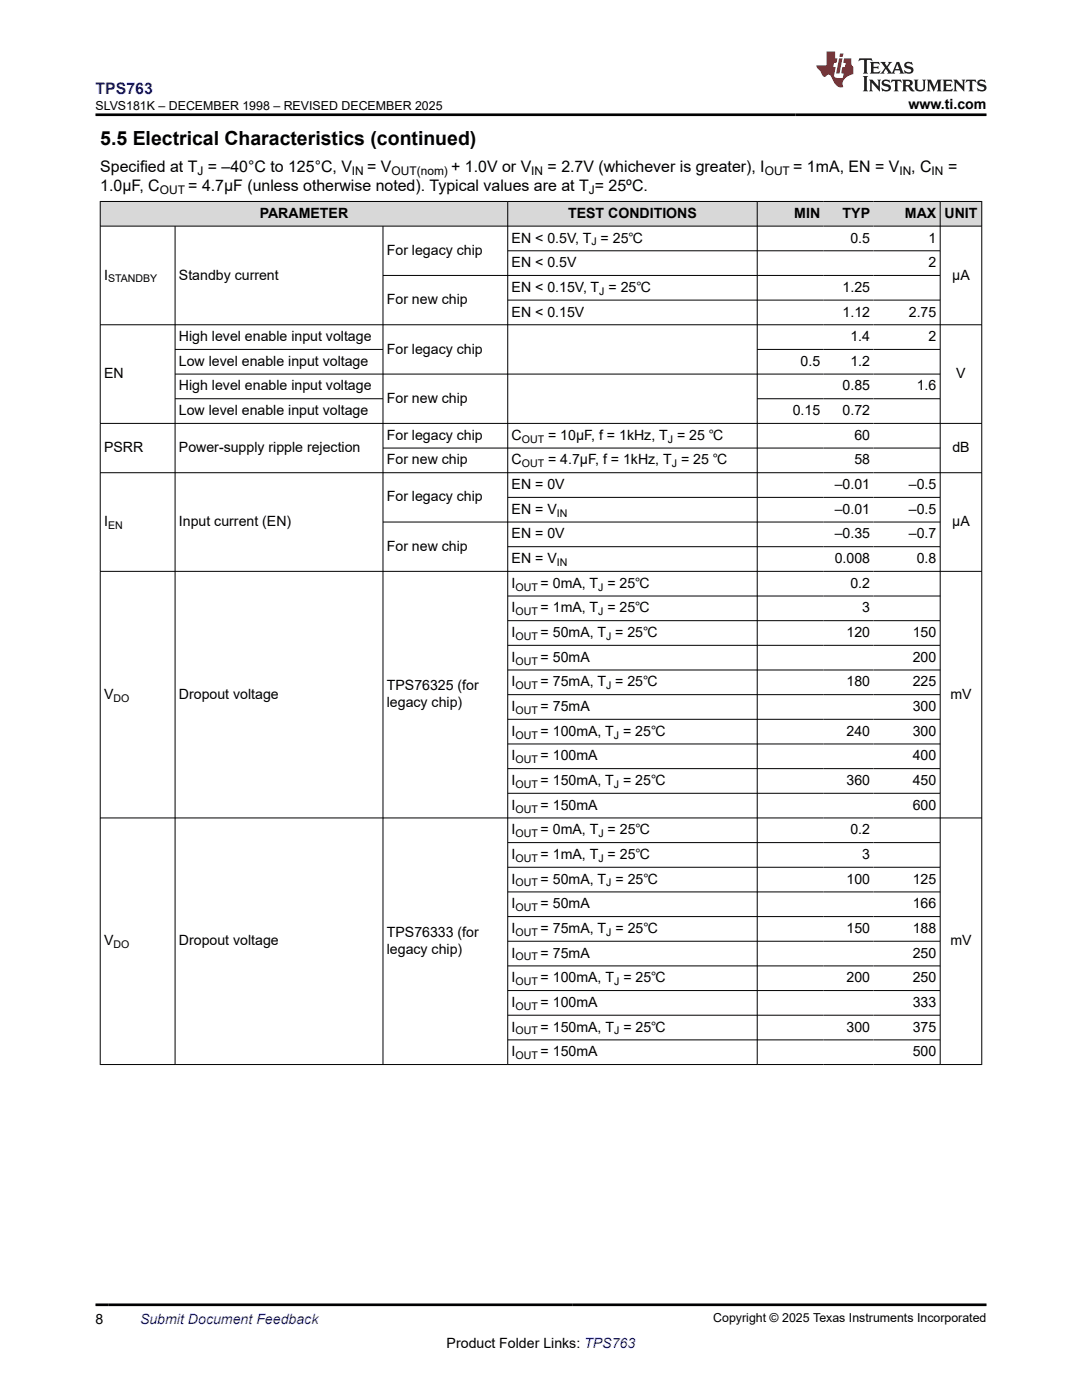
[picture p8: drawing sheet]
<svg xmlns="http://www.w3.org/2000/svg" width="216mm" height="279mm" viewBox="0 0 216 279" stroke-linecap="round" stroke-linejoin="round" font-family="sans-serif">
<defs><g id="words">
<text font-size="3.9" x="20" y="28.8">5.5 Electrical Characteristics (continued)</text>
<text font-size="3.2" fill="#00f" x="19" y="18.7">TPS763</text>
<g font-size="3.2">
<text x="20" y="34.3">Specified at T = –40°C to 125°C, V</text>
<text x="73.3" y="34.3">= V</text>
<text x="90" y="34.3">+ 1.0V or V</text>
<text x="109.3" y="34.3">= 2.7V (whichever is greater), I</text>
<text x="158.3" y="34.3">= 1mA, EN = V</text>
<text x="181.8" y="34.3">, C</text>
<text x="189.2" y="34.3">=</text>
<text x="20" y="38.1">1.0µF, C</text>
<text x="37.6" y="38.1">= 4.7µF (unless otherwise noted). Typical values are at T = 25ºC.</text>
</g>
<g font-size="2.8">
<text x="181.3" y="21.8">www.ti.com</text>
<text x="51.8" y="43.5">PARAMETER</text>
<text x="113.3" y="43.5">TEST CONDITIONS</text>
<text x="158.5" y="43.5">MIN</text>
<text x="168.1" y="43.5">TYP</text>
<text x="180.6" y="43.5">MAX</text>
<text x="188.5" y="43.5">UNIT</text>
<text x="77.2" y="50.9">For legacy chip</text>
<text x="102.1" y="48.4">EN &lt; 0.5V, T = 25℃</text>
<text x="102.1" y="53.3">EN &lt; 0.5V</text>
<text x="169.7" y="48.4">0.5</text>
<text x="185.3" y="48.4">1</text>
<text x="185.3" y="53.3">2</text>
<text x="20.8" y="55.8">I</text>
<text x="35.7" y="55.8">Standby current</text>
<text x="102.1" y="58.2">EN &lt; 0.15V, T = 25℃</text>
<text x="168.1" y="58.2">1.25</text>
<text x="190" y="55.8">µA</text>
<text x="77.2" y="60.7">For new chip</text>
<text x="102.1" y="63.2">EN &lt; 0.15V</text>
<text x="168.1" y="63.2">1.12</text>
<text x="181.3" y="63.2">2.75</text>
<text x="35.7" y="68.1">High level enable input voltage</text>
<text x="77.2" y="70.5">For legacy chip</text>
<text x="169.7" y="68.1">1.4</text>
<text x="185.3" y="68.1">2</text>
<text x="20.8" y="75.5">EN</text>
<text x="35.7" y="73">Low level enable input voltage</text>
<text x="35.7" y="77.9">High level enable input voltage</text>
<text x="159.7" y="73">0.5</text>
<text x="168.1" y="77.9">0.85</text>
<text x="169.7" y="73">1.2</text>
<text x="182.9" y="77.9">1.6</text>
<text x="190.8" y="75.5">V</text>
<text x="35.7" y="82.9">Low level enable input voltage</text>
<text x="77.2" y="80.4">For new chip</text>
<text x="158.2" y="82.9">0.15</text>
<text x="168.1" y="82.9">0.72</text>
<text x="77.2" y="87.8">For legacy chip</text>
<text x="102.1" y="87.8">C</text>
<text x="109.4" y="87.8">= 10µF, f = 1kHz, T = 25 ℃</text>
<text x="170.5" y="87.8">60</text>
<text x="20.8" y="90.2">PSRR</text>
<text x="35.7" y="90.2">Power-supply ripple rejection</text>
<text x="77.2" y="92.7">For new chip</text>
<text x="102.1" y="92.7">C</text>
<text x="109.4" y="92.7">= 4.7µF, f = 1kHz, T = 25 ℃</text>
<text x="170.5" y="92.7">58</text>
<text x="190" y="90.2">dB</text>
<text x="77.2" y="100.1">For legacy chip</text>
<text x="102.1" y="97.6">EN = 0V</text>
<text x="166.6" y="97.6">–0.01</text>
<text x="181.3" y="97.6">–0.5</text>
<text x="20.8" y="105">I</text>
<text x="35.7" y="105">Input current (EN)</text>
<text x="102.1" y="102.5">EN = V</text>
<text x="102.1" y="107.5">EN = 0V</text>
<text x="166.6" y="102.5">–0.01</text>
<text x="166.6" y="107.5">–0.35</text>
<text x="181.3" y="102.5">–0.5</text>
<text x="181.3" y="107.5">–0.7</text>
<text x="190" y="105">µA</text>
<text x="77.2" y="109.9">For new chip</text>
<text x="102.1" y="112.4">EN = V</text>
<text x="166.6" y="112.4">0.008</text>
<text x="182.9" y="112.4">0.8</text>
<text x="102.1" y="117.3">I</text>
<text x="107.9" y="117.3">= 0mA, T = 25℃</text>
<text x="169.7" y="117.3">0.2</text>
<text x="102.1" y="122.2">I</text>
<text x="107.9" y="122.2">= 1mA, T = 25℃</text>
<text x="172.1" y="122.2">3</text>
<text x="102.1" y="127.1">I</text>
<text x="107.9" y="127.1">= 50mA, T = 25℃</text>
<text x="168.9" y="127.1">120</text>
<text x="182.1" y="127.1">150</text>
<text x="77.2" y="137.8">TPS76325 (for</text>
<text x="102.1" y="132.1">I</text>
<text x="102.1" y="137">I</text>
<text x="107.9" y="132.1">= 50mA</text>
<text x="107.9" y="137">= 75mA, T = 25℃</text>
<text x="168.9" y="137">180</text>
<text x="182.1" y="132.1">200</text>
<text x="182.1" y="137">225</text>
<text x="20.8" y="139.4">V</text>
<text x="35.7" y="139.4">Dropout voltage</text>
<text x="77.2" y="141.1">legacy chip)</text>
<text x="102.1" y="141.9">I</text>
<text x="107.9" y="141.9">= 75mA</text>
<text x="182.1" y="141.9">300</text>
<text x="189.6" y="139.4">mV</text>
<text x="102.1" y="146.8">I</text>
<text x="107.9" y="146.8">= 100mA, T = 25℃</text>
<text x="168.9" y="146.8">240</text>
<text x="182.1" y="146.8">300</text>
<text x="102.1" y="151.7">I</text>
<text x="107.9" y="151.7">= 100mA</text>
<text x="182.1" y="151.7">400</text>
<text x="102.1" y="156.7">I</text>
<text x="102.1" y="161.6">I</text>
<text x="107.9" y="156.7">= 150mA, T = 25℃</text>
<text x="107.9" y="161.6">= 150mA</text>
<text x="168.9" y="156.7">360</text>
<text x="182.1" y="156.7">450</text>
<text x="182.1" y="161.6">600</text>
<text x="102.1" y="166.5">I</text>
<text x="107.9" y="166.5">= 0mA, T = 25℃</text>
<text x="169.7" y="166.5">0.2</text>
<text x="102.1" y="171.4">I</text>
<text x="107.9" y="171.4">= 1mA, T = 25℃</text>
<text x="172.1" y="171.4">3</text>
<text x="102.1" y="176.4">I</text>
<text x="107.9" y="176.4">= 50mA, T = 25℃</text>
<text x="168.9" y="176.4">100</text>
<text x="182.1" y="176.4">125</text>
<text x="102.1" y="181.3">I</text>
<text x="107.9" y="181.3">= 50mA</text>
<text x="182.1" y="181.3">166</text>
<text x="20.8" y="188.7">V</text>
<text x="35.7" y="188.7">Dropout voltage</text>
<text x="77.2" y="187">TPS76333 (for</text>
<text x="77.2" y="190.4">legacy chip)</text>
<text x="102.1" y="186.2">I</text>
<text x="102.1" y="191.1">I</text>
<text x="107.9" y="186.2">= 75mA, T = 25℃</text>
<text x="107.9" y="191.1">= 75mA</text>
<text x="168.9" y="186.2">150</text>
<text x="182.1" y="186.2">188</text>
<text x="182.1" y="191.1">250</text>
<text x="189.6" y="188.7">mV</text>
<text x="102.1" y="196">I</text>
<text x="107.9" y="196">= 100mA, T = 25℃</text>
<text x="168.9" y="196">200</text>
<text x="182.1" y="196">250</text>
<text x="102.1" y="201">I</text>
<text x="107.9" y="201">= 100mA</text>
<text x="182.1" y="201">333</text>
<text x="102.1" y="205.9">I</text>
<text x="107.9" y="205.9">= 150mA, T = 25℃</text>
<text x="168.9" y="205.9">300</text>
<text x="182.1" y="205.9">375</text>
<text x="102.1" y="210.8">I</text>
<text x="107.9" y="210.8">= 150mA</text>
<text x="182.1" y="210.8">500</text>
<text x="19" y="264.2">8</text>
<text x="89.1" y="269">Product Folder Links: TPS763</text>
</g>
<text font-size="2.8" fill="#00f" x="27.9" y="264.2">Submit Document Feedback</text>
<g font-size="2.5">
<text x="19.1" y="21.9">SLVS181K – DECEMBER 1998 – REVISED DECEMBER 2025</text>
<text x="142.3" y="263.9">Copyright © 2025 Texas Instruments Incorporated</text>
</g>
<g font-size="2.4">
<text x="39.4" y="34.9">J</text>
<text x="70.2" y="34.9">IN</text>
<text x="78.1" y="34.9">OUT(nom)</text>
<text x="106" y="34.9">IN</text>
<text x="152.6" y="34.9">OUT</text>
<text x="179.5" y="34.9">IN</text>
<text x="185.9" y="34.9">IN</text>
<text x="31.9" y="38.7">OUT</text>
<text x="117.5" y="38.7">J</text>
</g>
<g font-size="2.1">
<text x="118" y="49">J</text>
<text x="21.6" y="56.3">STANDBY</text>
<text x="119.6" y="58.8">J</text>
<text x="104.1" y="88.3">OUT</text>
<text x="133.3" y="88.3">J</text>
<text x="104.1" y="93.3">OUT</text>
<text x="134.1" y="93.3">J</text>
<text x="21.6" y="105.6">EN</text>
<text x="111.1" y="103.1">IN</text>
<text x="111.1" y="112.9">IN</text>
<text x="102.9" y="117.9">OUT</text>
<text x="119.4" y="117.9">J</text>
<text x="102.9" y="122.8">OUT</text>
<text x="119.4" y="122.8">J</text>
<text x="102.9" y="127.7">OUT</text>
<text x="120.9" y="127.7">J</text>
<text x="102.9" y="132.6">OUT</text>
<text x="102.9" y="137.5">OUT</text>
<text x="120.9" y="137.5">J</text>
<text x="22.6" y="140">DO</text>
<text x="102.9" y="142.5">OUT</text>
<text x="102.9" y="147.4">OUT</text>
<text x="122.5" y="147.4">J</text>
<text x="102.9" y="152.3">OUT</text>
<text x="102.9" y="157.2">OUT</text>
<text x="122.5" y="157.2">J</text>
<text x="102.9" y="162.2">OUT</text>
<text x="102.9" y="167.1">OUT</text>
<text x="119.4" y="167.1">J</text>
<text x="102.9" y="172">OUT</text>
<text x="119.4" y="172">J</text>
<text x="102.9" y="176.9">OUT</text>
<text x="121" y="176.9">J</text>
<text x="102.9" y="181.8">OUT</text>
<text x="22.6" y="189.2">DO</text>
<text x="102.9" y="186.8">OUT</text>
<text x="102.9" y="191.7">OUT</text>
<text x="121" y="186.8">J</text>
<text x="102.9" y="196.6">OUT</text>
<text x="122.5" y="196.6">J</text>
<text x="102.9" y="201.5">OUT</text>
<text x="102.9" y="206.4">OUT</text>
<text x="122.5" y="206.4">J</text>
<text x="102.9" y="211.4">OUT</text>
</g>
</g></defs>
<g fill="#d8d8d8">
<path d="M20 40.2h175.9v4.9h-175.9z" fill-rule="evenodd"/>
<path d="M20.1 40.3h81.2v4.8h-81.2z" fill-rule="evenodd"/>
<path d="M101.4 40.3h49.6v4.8h-49.6z" fill-rule="evenodd"/>
<path d="M151.2 40.3h13.2v4.8h-13.2z" fill-rule="evenodd"/>
<path d="M164.4 40.3h9.9v4.8h-9.9z" fill-rule="evenodd"/>
<path d="M174.3 40.3h13.2v4.8h-13.2z" fill-rule="evenodd"/>
<path d="M187.7 40.3h8.1v4.8h-8.1z" fill-rule="evenodd"/>
</g>
<g fill="none" stroke="#000" stroke-width=".2">
<path d="M19.9 40.2h176.1M19.9 45.1h176.1M20 40.1v172.4M34.9 45.1v167.4M76.4 45.1v167.4M76.4 55h111.3M101.3 40.1v172.4M101.3 50.1h86.4M101.3 59.9h86.4M151.1 40.1v172.4M187.6 40.1v172.4M195.9 40.1v172.4"/>
<path d="M19.9 64.8h176.1M34.9 69.7h41.6M34.9 74.7h152.8M34.9 79.6h41.6M151.1 69.7h36.6M151.1 79.6h36.6M19.9 84.5h176.1M19.9 94.3h176.1M76.4 89.4h111.3M101.3 99.3h86.4M19.9 114h176.1M76.4 104.2h111.3"/>
<path d="M101.3 109.1h86.4M101.3 118.9h86.4M101.3 123.9h86.4M101.3 128.8h86.4M101.3 133.7h86.4M101.3 138.6h86.4M101.3 143.6h86.4M101.3 148.5h86.4M101.3 153.4h86.4M101.3 158.3h86.4M19.9 163.2h176.1M101.3 168.2h86.4"/>
<path d="M101.3 173.1h86.4M101.3 178h86.4M101.3 182.9h86.4M101.3 187.8h86.4M101.3 192.8h86.4M101.3 197.7h86.4M19.9 212.5h176.1M101.3 202.6h86.4M101.3 207.5h86.4"/>
</g>
<path d="M171.5 11.6l-.2 .6 .5-.2h.6v.1v2.2l-.2 .4h1l-.2-.4v-2.2v-.1h.5l.6 .2-.2-.6zM173.6 12.4l.2 .3v1.6l-.2 .4h1.9l.1-.6a1.08 1.08 0 0 1-1.3 .2v-.7h.6l.4 .2v-.7l-.4 .2h-.6v-.5l.2-.2a1 1 0 0 1 1 .3l-.1-.5zM175.7 12.4l.9 1.1-1 1.2h.9l-.2-.2 .5-.8 .4 .8-.2 .2h1.6l-.2-.2 .2-.5h.9l.1 .5-.1 .2h.9l-.2-.4-.8-1.9h-.5l-.9 2.1-.9-1.1 .9-1h-.8l.2 .2-.4 .6-.4-.6 .2-.2zM179 12.8l.4 1h-.7zM180.7 12.5a.65 .65 0 0 0-.2 .7 .65 .65 0 0 0 .6 .5l.6 .1 .1 .3a.79 .79 0 0 1-.7 .4 .79 .79 0 0 1-.7-.5l.1 .7 .2-.1a.93 .93 0 0 0 1.1 0 .93 .93 0 0 0 .4-.9 1.46 1.46 0 0 0-1.2-.6l-.1-.3a1.09 1.09 0 0 1 1.2 .2l-.2-.6-.1 .1-.5-.2zM172.2 15.2l.2 .4v2.2l-.2 .4h1l-.2-.4v-2.2l.2-.4zM173.4 15.9l.2 .4v1.5l-.2 .4h.8l-.3-.4 .1-1.3 1.6 1.8v-2l.2-.4h-.7l.1 .2 .1 1.1-1.2-1.3zM176.2 16a.65 .65 0 0 0-.2 .8 .65 .65 0 0 0 .6 .4l.6 .2 .1 .2a.79 .79 0 0 1-.7 .4 .79 .79 0 0 1-.7-.5l.1 .7 .2-.1a.93 .93 0 0 0 1.1 .1 .93 .93 0 0 0 .4-1 1.46 1.46 0 0 0-1.2-.5l-.1-.4a1.09 1.09 0 0 1 1.2 .2l-.1-.6-.2 .1-.5-.1zM177.9 15.9l-.1 .6a.63 .63 0 0 1 .8-.3v1.6l-.3 .4h1l-.2-.4v-1.6a.66 .66 0 0 1 .8 .3l-.1-.6zM180 15.9l.2 .4v1.5l-.2 .4h1l-.2-.2-.1-.7h.5l.1 .2a.79 .79 0 0 0 1.2 .6l-1-.9a.61 .61 0 0 0 .6-.6 .61 .61 0 0 0-.5-.7zM180.8 16.2h.1a.47 .47 0 0 1 .5 .1 .47 .47 0 0 1 .1 .5l-.1 .1-.7 .1zM182.3 15.9l.2 .2a2.27 2.27 0 0 0 .4 2 1.04 1.04 0 0 0 1.7-.7v-1.3l.2-.2h-.8l.2 .4v1.1a.6 .6 0 0 1-.6 .6 .6 .6 0 0 1-.6-.6v-1.1l.3-.4zM184.9 15.9l.2 .4v1.5l-.2 .4h.8l-.3-.4v-1.4l.9 1.9 .9-1.9v1.4l-.3 .4h1l-.2-.4v-1.5l.2-.4h-.8l-.7 1.5-.6-1.5zM188.1 15.9l.2 .4v1.5l-.2 .4h1.9l.1-.6a1.09 1.09 0 0 1-1.3 .2v-.7h.6l.4 .2v-.6l-.4 .2h-.6v-.6l.2-.1a1.01 1.01 0 0 1 1 .3l-.1-.6zM190.2 15.9l.3 .4v1.5l-.3 .4h.8l-.2-.4v-1.3l1.6 1.8v-2l.2-.4h-.7l.2 .2v1.1l-1.2-1.3zM192.8 15.9l-.1 .6a.63 .63 0 0 1 .8-.3v1.6l-.3 .4h1l-.2-.4v-1.6a.66 .66 0 0 1 .8 .3l-.1-.6zM195.2 16a.65 .65 0 0 0-.2 .8 .65 .65 0 0 0 .6 .4l.6 .2 .2 .2a.79 .79 0 0 1-.7 .4 .79 .79 0 0 1-.7-.5l.1 .7 .2-.1a.93 .93 0 0 0 1 .1 .93 .93 0 0 0 .5-1 1.46 1.46 0 0 0-1.3-.5v-.4a1.09 1.09 0 0 1 1.2 .2l-.2-.6-.2 .1-.5-.1z" fill="#231f20"/>
<path d="M164.9 10.3v2.7h-2l.1 .4 .8 1a.95 .95 0 0 0 1 .9 .59 .59 0 0 1 .5-.4 .59 .59 0 0 1 .5 .3l.4 .8a1.59 1.59 0 0 0 2.1 1.4 1.61 1.61 0 0 1 1-2.3l1-.3-.1-1.5a1.59 1.59 0 0 1-.3-1.7h-1.5l-.2 .9h.6l-.2 .9h-.5l-.2 .9v.3l.4 .1-.1 .9h-.7a.73 .73 0 0 1-1-.7l.3-1.5h-.5l.1-.9h.5l.2-.9h-.5v-1.3zM167.4 11.6l-.6 3.1h.7l.6-3.1zM167.6 10.7l-.1 .6h.7l.1-.6z" fill="#ed1c24"/>
<path d="M19 22.9h177.8M19 260.4h177.8" fill="none" stroke="#000" stroke-width=".53"/>
<use href="#words"/>
</svg>
